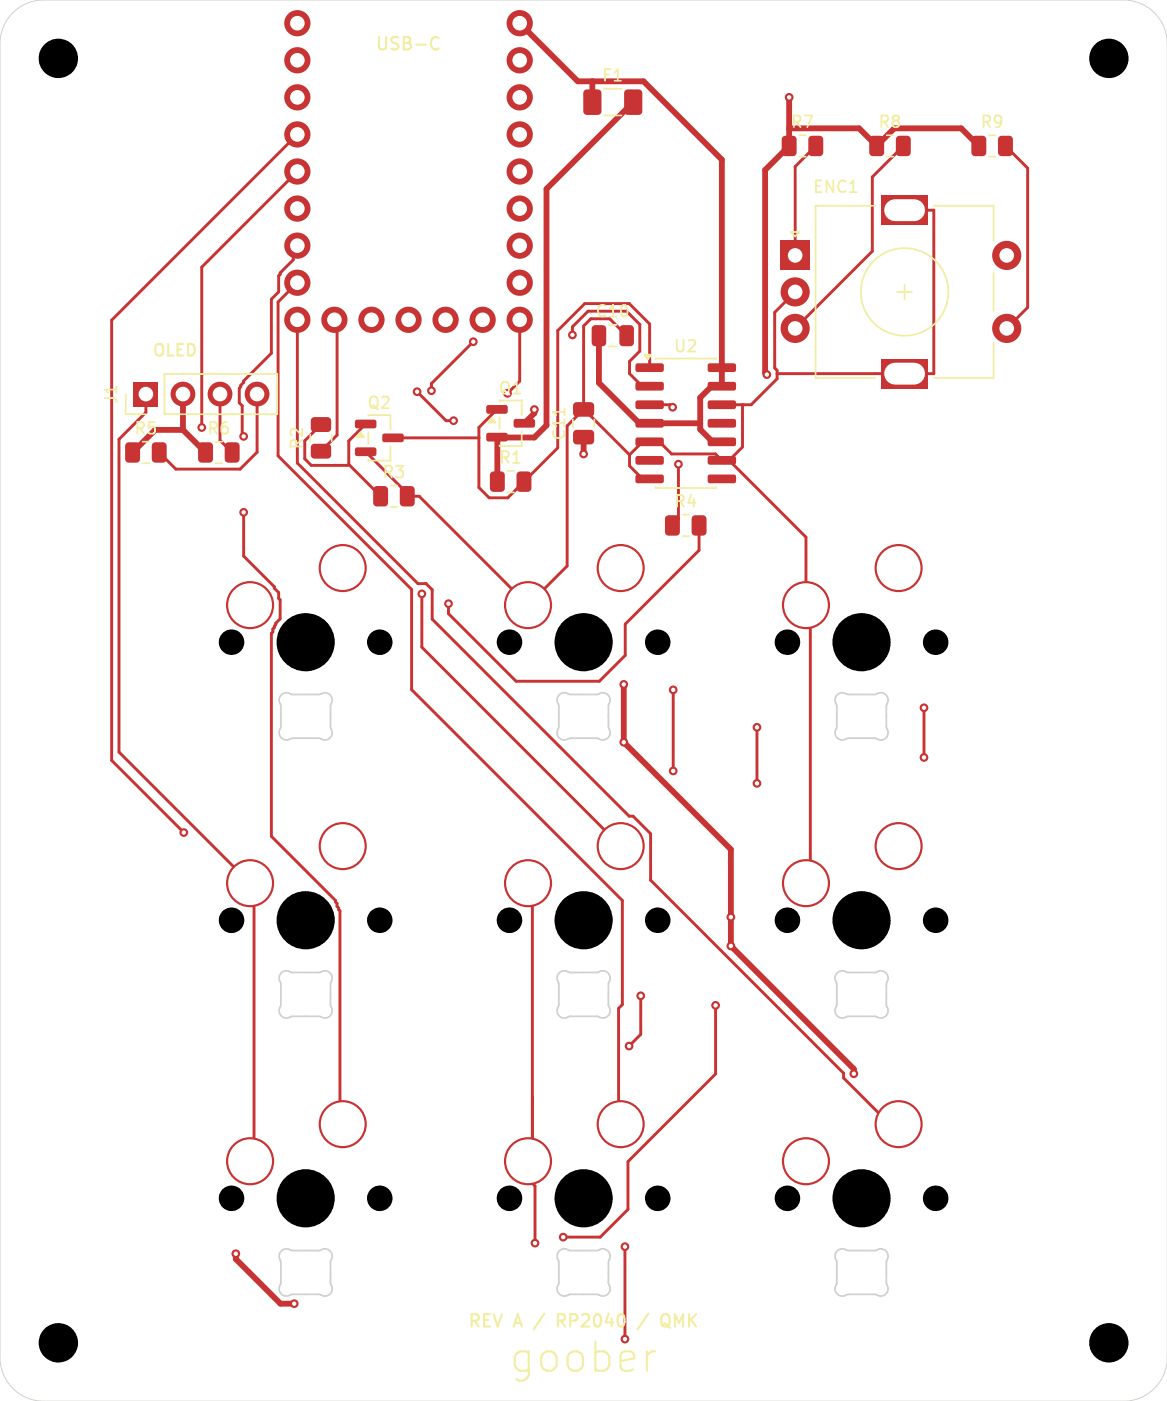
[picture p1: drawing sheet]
<svg xmlns="http://www.w3.org/2000/svg" width="80mm" height="96mm" viewBox="0 0 80 96" stroke-linecap="round" stroke-linejoin="round" font-family="sans-serif">
<defs><g id="words">
<text font-size="2.7" fill="#fff" x="36.3" y="94">goober</text>
<g font-size="1.1" fill="#f2eda1">
<text x="26.3" y="3.4">USB-C</text>
<text x="41.4" y="5.6">F1</text>
<text x="54.4" y="8.7">R7</text>
<text x="60.4" y="8.7">R8</text>
<text x="67.4" y="8.7">R9</text>
<text x="56" y="13.2">ENC1</text>
<text x="41.1" y="21.7">C10</text>
<text x="8" y="27.5" transform="rotate(-90 8 27.5)">J1</text>
<text x="9.4" y="29.8">R5</text>
<text x="10.6" y="24.4">OLED</text>
<text x="14.4" y="29.8">R6</text>
<text x="25.3" y="28">Q2</text>
<text x="38.7" y="29.9" transform="rotate(-90 38.7 29.9)">C11</text>
<text x="46.3" y="24.1">U2</text>
<text x="20.7" y="30.6" transform="rotate(-90 20.7 30.6)">R2</text>
<text x="26.4" y="32.8">R3</text>
<text x="34.4" y="31.7">R1</text>
<text x="46.4" y="34.7">R4</text>
<text x="34.3" y="90.9">REV A / RP2040 / QMK</text>
</g>
<text font-size="1.1" fill="#fff" x="34.3" y="27">Q1</text>
</g></defs>
<g fill="#c83434">
<path d="M33.6 32.4l.7-.1 .3 .2v1l-.2 .2h-.6l-.2-.2v-.9z"/>
<path d="M35.5 32.4l.7-.1 .2 .2v1l-.1 .2h-.6l-.3-.2v-.9z"/>
<path d="M40 6.2l1-.1 .2 .2v1.3l-.1 .3h-.9l-.2-.2v-1.3z"/>
<path d="M42.8 6.2l1-.1 .2 .2v1.3l-.1 .3h-.9l-.2-.2v-1.3z"/>
<path d="M39.3 29.5h.2h1.1l.1 .2v.6l-.2 .2-1.1-.1-.1-.2z"/>
<path d="M39.3 27.6h.2h1.1l.1 .2v.6l-.2 .2-1.1-.1-.1-.2z"/>
<path d="M40.6 22.3h.7l.2 .1 .1 1.1-.2 .2h-.6l-.2-.1v-1.1z"/>
<path d="M42.5 22.3h.7l.2 .1 .1 1.1-.2 .2h-.6l-.2-.1v-1.1z"/>
<path d="M59.6 9.4l.8-.1 .2 .2v1l-.2 .2h-.6l-.2-.2v-.9z"/>
<path d="M61.5 9.4l.7-.1 .2 .2v1l-.1 .2h-.6l-.3-.2v-.9z"/>
<path d="M24.4 28.8h1.3l.1 .1v.4l-.1 .1-1.3-.1-.1-.1z"/>
<path d="M24.4 30.7h1.3l.1 .1v.4l-.1 .1-1.3-.1-.1-.1z"/>
<path d="M26.2 29.7h1.4l.1 .2v.3l-.2 .1h-1.2l-.1-.1z"/>
<path d="M43.6 24.9h1.8l.1 .1v.4l-.2 .1h-1.7v-.2z"/>
<path d="M43.6 26.2h1.8l.1 .1v.4l-.2 .1-1.7-.1v-.1z"/>
<path d="M43.6 27.5l1.8-.1 .1 .2v.3l-.2 .1h-1.7v-.1z"/>
<path d="M43.6 28.7h1.8l.1 .2v.3l-.2 .1h-1.7v-.1z"/>
<path d="M43.6 30h1.8l.1 .1v.4l-.2 .1h-1.7v-.2z"/>
<path d="M43.6 31.3h1.8l.1 .1v.3l-.2 .1h-1.7v-.1z"/>
<path d="M43.6 32.6l1.8-.1 .1 .2v.3l-.2 .1h-1.7v-.1z"/>
<path d="M48.5 32.6l1.9-.1 .1 .2-.1 .3-.1 .1h-1.7l-.1-.1z"/>
<path d="M48.5 31.3h1.9l.1 .1-.1 .3-.1 .1h-1.7l-.1-.1z"/>
<path d="M48.5 30h1.9l.1 .1-.1 .4-.1 .1h-1.7l-.1-.2z"/>
<path d="M48.5 28.7h1.9l.1 .2-.1 .3-.1 .1h-1.7l-.1-.1z"/>
<path d="M48.5 27.5l1.9-.1 .1 .2-.1 .3-.1 .1h-1.7l-.1-.1z"/>
<path d="M48.5 26.2h1.9l.1 .1-.1 .4-.1 .1-1.7-.1-.1-.1z"/>
<path d="M48.5 24.9h1.9l.1 .1-.1 .4-.1 .1h-1.7l-.1-.2z"/>
<path d="M53.5 16.5h2v2h-2z"/>
<path d="M60.4 13.4h3.2v2h-3.2z"/>
<path d="M60.4 24.6h3.2v2h-3.2z"/>
<path d="M8.6 30.4l.8-.1 .2 .2v1l-.2 .2h-.6l-.2-.2v-.9z"/>
<path d="M10.5 30.4l.7-.1 .2 .2v1l-.1 .2h-.6l-.3-.2v-.9z"/>
<path d="M9.2 26.2h1.7v1.7h-1.7z"/>
<path d="M66.6 9.4l.8-.1 .2 .2v1l-.2 .2h-.6l-.2-.2v-.9z"/>
<path d="M68.5 9.4l.7-.1 .2 .2v1l-.1 .2h-.6l-.3-.2v-.9z"/>
<path d="M21.4 30.5l.2-.1h.9l.2 .3v.6l-.2 .1h-1l-.2-.2z"/>
<path d="M21.4 28.6h.2h.9l.2 .2v.6l-.2 .2h-1l-.2-.2z"/>
<path d="M13.6 30.4l.8-.1 .2 .2v1l-.2 .2h-.6l-.2-.2v-.9z"/>
<path d="M15.5 30.4l.7-.1 .2 .2v1l-.1 .2h-.6l-.3-.2v-.9z"/>
<path d="M53.6 9.4l.8-.1 .2 .2v1l-.2 .2h-.6l-.2-.2v-.9z"/>
<path d="M55.5 9.4l.7-.1 .2 .2v1l-.1 .2h-.6l-.3-.2v-.9z"/>
<path d="M25.6 33.4l.8-.1 .2 .2v1l-.2 .2h-.6l-.2-.2v-.9z"/>
<path d="M27.5 33.4l.7-.1 .2 .2v1l-.1 .2h-.6l-.3-.2v-.9z"/>
<path d="M33.4 27.8h1.3l.1 .1v.4l-.1 .1-1.3-.1-.1-.1z"/>
<path d="M33.4 29.7h1.3l.1 .1v.4l-.1 .1-1.3-.1-.1-.1z"/>
<path d="M35.2 28.7h1.4l.1 .2v.3l-.2 .1h-1.2l-.1-.1z"/>
<path d="M45.6 35.4l.7-.1 .3 .2v1l-.2 .2h-.6l-.2-.2v-.9z"/>
<path d="M47.5 35.4l.7-.1 .2 .2v1l-.1 .2h-.6l-.3-.2v-.9z"/>
<circle cx="54.5" cy="22.5" r="1"/>
<circle cx="54.5" cy="20" r="1"/>
<circle cx="69" cy="22.5" r="1"/>
<circle cx="69" cy="17.5" r="1"/>
<circle cx="12.5" cy="27" r=".85"/>
<circle cx="15.1" cy="27" r=".85"/>
<circle cx="17.6" cy="27" r=".85"/>
<circle cx="55.2" cy="60.5" r="1.65"/>
<circle cx="61.6" cy="58" r="1.65"/>
<circle cx="17.1" cy="79.6" r="1.65"/>
<circle cx="23.5" cy="77" r="1.65"/>
<circle cx="17.1" cy="60.5" r="1.65"/>
<circle cx="23.5" cy="58" r="1.65"/>
<circle cx="36.2" cy="60.5" r="1.65"/>
<circle cx="42.5" cy="58" r="1.65"/>
<circle cx="55.2" cy="79.6" r="1.65"/>
<circle cx="61.6" cy="77" r="1.65"/>
<circle cx="17.1" cy="41.5" r="1.65"/>
<circle cx="23.5" cy="38.9" r="1.65"/>
<circle cx="36.2" cy="41.5" r="1.65"/>
<circle cx="42.5" cy="38.9" r="1.65"/>
<circle cx="55.2" cy="41.5" r="1.65"/>
<circle cx="61.6" cy="38.9" r="1.65"/>
<circle cx="36.2" cy="79.6" r="1.65"/>
<circle cx="42.5" cy="77" r="1.65"/>
<circle cx="20.4" cy="1.6" r=".9"/>
<circle cx="20.4" cy="4.1" r=".9"/>
<circle cx="20.4" cy="6.7" r=".9"/>
<circle cx="20.4" cy="9.2" r=".9"/>
<circle cx="20.4" cy="11.8" r=".9"/>
<circle cx="20.4" cy="14.3" r=".9"/>
<circle cx="20.4" cy="16.8" r=".9"/>
<circle cx="20.4" cy="19.4" r=".9"/>
<circle cx="20.4" cy="21.9" r=".9"/>
<circle cx="22.9" cy="21.9" r=".9"/>
<circle cx="25.5" cy="21.9" r=".9"/>
<circle cx="28" cy="21.9" r=".9"/>
<circle cx="30.5" cy="21.9" r=".9"/>
<circle cx="33.1" cy="21.9" r=".9"/>
<circle cx="35.6" cy="21.9" r=".9"/>
<circle cx="35.6" cy="19.4" r=".9"/>
<circle cx="35.6" cy="16.8" r=".9"/>
<circle cx="35.6" cy="14.3" r=".9"/>
<circle cx="35.6" cy="11.8" r=".9"/>
<circle cx="35.6" cy="9.2" r=".9"/>
<circle cx="35.6" cy="6.7" r=".9"/>
<circle cx="35.6" cy="4.1" r=".9"/>
<circle cx="35.6" cy="1.6" r=".9"/>
<circle cx="40" cy="31.1" r=".3"/>
<circle cx="42.8" cy="50.9" r=".3"/>
<circle cx="42.8" cy="46.9" r=".3"/>
<circle cx="50.1" cy="64.8" r=".3"/>
<circle cx="16.2" cy="85.9" r=".3"/>
<circle cx="58.5" cy="73.6" r=".3"/>
<circle cx="50.1" cy="62.8" r=".3"/>
<circle cx="20.2" cy="89.3" r=".3"/>
<circle cx="36.6" cy="28.1" r=".3"/>
<circle cx="36.7" cy="85.2" r=".3"/>
<circle cx="54.1" cy="6.7" r=".3"/>
<circle cx="52.6" cy="25.7" r=".3"/>
<circle cx="39.2" cy="22.9" r=".3"/>
<circle cx="46.1" cy="27.9" r=".3"/>
<circle cx="46.5" cy="31.8" r=".3"/>
<circle cx="32.4" cy="23.4" r=".3"/>
<circle cx="29.6" cy="26.8" r=".3"/>
<circle cx="30.7" cy="41.4" r=".3"/>
<circle cx="49" cy="68.9" r=".3"/>
<circle cx="38.6" cy="84.8" r=".3"/>
<circle cx="51.9" cy="53.7" r=".3"/>
<circle cx="51.9" cy="49.8" r=".3"/>
<circle cx="43.1" cy="71.7" r=".3"/>
<circle cx="43.9" cy="68.2" r=".3"/>
<circle cx="16.7" cy="29.9" r=".3"/>
<circle cx="16.7" cy="35.1" r=".3"/>
<circle cx="46.1" cy="47.3" r=".3"/>
<circle cx="46.1" cy="52.8" r=".3"/>
<circle cx="63.3" cy="51.9" r=".3"/>
<circle cx="63.3" cy="48.5" r=".3"/>
<circle cx="42.8" cy="85.4" r=".3"/>
<circle cx="12.6" cy="57" r=".3"/>
<circle cx="13.8" cy="29.3" r=".3"/>
<circle cx="28.9" cy="40.7" r=".3"/>
<circle cx="31.1" cy="28.8" r=".3"/>
<circle cx="28.6" cy="26.8" r=".3"/>
</g>
<g fill="none" stroke="#c83434" stroke-width=".4">
<path d="M35.6 1.6l4 4h4.5l5.4 5.3v15.6h-.7l-.8 .7v2.2l.8 .9h.7M40.6 5.6v1.4M43.4 7l-5.9 5.9v16.2l-.9 .9h-2.5M54.1 6.7v3.3l-1.7 1.6v13.9l.2 .2M54.1 8.8h4.8l1.2 1.2 1.2-1.2h4.6l1.2 1.2M12.5 29.5h-1.9l-1.5 1.5M12.5 29.5l1.6 1.5M12.5 27v2.5M34.1 30h.1M34.1 30v3M36.6 28.1v.2l-.7 .7M40 30v1.1"/>
<path d="M41.1 23v3.2l2.7 2.8h4.2M42.8 46.9v4l7.3 7.3v6.6l8.4 8.4v.4M16.2 85.9v.4l3 3h1"/>
</g>
<g fill="none" stroke="#c83434" stroke-width=".2">
<path d="M20.4 9.2l-12.7 12.7v30.2l4.9 4.9M20.4 11.8l-6.6 6.5v11M20.4 19.4l-1.3 1.3v10.5l9.1 9.2v6.9l14.5 14.4v7.1l-.3 .3v7.8l.1 .1M20.4 16.8v.3l-.3 .3v.4l-.9 .9-.1 .2v1.1l-.5 .5v3.7l-1.9 1.9-.3 .5v1l.2 .2v2l.1 .1M55.9 10l-1.4 1.4v6.1M61.9 10l-2.1 2.1v5.1l-5.3 5.3M62 14.4h2v11.2h-10.7M68.9 10l1.5 1.5v9.6l-1.4 1.4M10 27v1.3l-1.8 1.8v21.4l9.2 9.3v18.5l-.3 .3M15.1 27v3.2l.8 .8M16.7 35.1v3l2.1 2.1 .3 .4v.4l.1 .1v1.3l-.3 .3-.3 .7v13.9l4.4 4.4 .1 .4 .2 .3v13M17.6 27v4l-1.1 1.1h-4.4l-1.2-1.1"/>
<path d="M20.4 21.9v9.8l8.2 8.3h.6l.4 .4v2l13.5 13.5h.3l1.2 1.2v3.2l13.2 13.2v.4l3.2 3.1h.6M22 29.1l-1.1 1.1v1.2l.4 .5h2.5l.1-.1M22.9 21.9l.2 .2v7.7l-1.1 1.1M23.9 31.8l2.2 2.2M25.1 29.1l-1.2 1.1v1.6M26.9 30h5.9M28.6 26.8l2 2h.5M32.4 23.4l-2.8 2.9v.5M35.6 21.9v4.2M39.2 22.9v-.5l1.1-1.1h2.6l1 .9v1.9l-.8 .7v.8l.9 .9h.5M40 28.1l-1.1 1.1v9.6l-2.7 2.7-7.5-7.5h-.8v-.2l-2.8-2.8M40 28.1l3.1 3.1"/>
<path d="M43 23l-1.2-1.2h-1.3l-.5 .5v5.8M43.1 31.2l.9-.9h1.2l.8 .8h3l.5 .4h.5M43.1 31.2v.7l.9 .9h.5M44.5 25.2v-3l-1.4-1.4h-3l-1.9 1.8v8.1l-3.4 3.4h-1.3l-.7-.7v-4.1l1.3-1.2M44.5 27.7h1.4l.2 .2M46.5 31.8v3.8l-.4 .4M47.9 36v1.7l-5 5.1v2.1l-1.8 1.8h-5.7l-4.7-4.7v-.6M50 31.5l5.2 5.3v4.7l.3 .3v18.4l-.3 .3M50.9 27.7v2.9l-.9 .9M54.5 20l-1.4 1.4v3.8l.2 .2v.6l-1.8 1.7h-2M28.9 40.7v3.6l13.6 13.7M46.1 47.3v5.5"/>
<path d="M51.9 49.8v3.9M63.3 48.5v3.4M36.2 60.5l.3 .3v20.3l.2 .2v3.9M36.5 79.3l-.3 .3M43.9 68.2v2.7l-.8 .8M49 68.9v4.7l-6 6v3.3l-1.9 1.9h-2.5M42.8 85.4v6.3"/>
</g>
<g fill="none" stroke="#f2eda1" stroke-width=".14">
<path d="M30 2.6h.1M30.1 3.3h-.1M32.3 90.5l.4-.1 .1-.1v-.2l-.5-.1v.9M32.5 90.5l.3 .4M33.2 90.4h.3M33.6 90h-.4v.9h.4M33.8 90l.3 .9M35.4 94.5l.2 .1M35.5 92.7l-.2 .3v.5l.2 .3M44.9 92.6l-.4 .1M46.3 90.9v-.9l.2 .6 .3-.6v.9M47.2 90v.9"/>
<path d="M47.3 90.4l.4 .5M47.7 90l-.5 .5"/>
</g>
<g fill="none" stroke="#f2eda1" stroke-width=".12">
<path d="M41.4 6.1h1.2M41.4 7.9h1.2M60.8 9.3h.4M60.8 10.7h.4M24.7 29.6l.2 .4h-.4zM25.2 29.6v.8M26.8 30.6v1l-1.6-.1M26.8 28.4v1M34.8 32.3h.4M34.8 33.7h.4M39.3 28.7v.6M40.7 28.7v.6"/>
<path d="M41.7 22.3h.6M41.7 23.7h.6"/>
</g>
<path d="M24.7 29.6l.2 .4h-.4z" fill="#f2eda1"/>
<path d="M44.2 24.3h.4l-.2 .3zM44.9 24.6h4.2M44.9 33.4h4.2" fill="none" stroke="#f2eda1" stroke-width=".12"/>
<path d="M44.2 24.3h.4l-.2 .3z" fill="#f2eda1"/>
<g fill="none" stroke="#f2eda1" stroke-width=".12">
<path d="M54.2 15.9h.6l-.3 .3zM54.8 9.3h.4M54.8 10.7h.4M60 14.1h-4.1v11.8h4.1M62 19.5v1M64 14.1h4.1v2.4M67.8 9.3h.4M67.8 10.7h.4M68.1 18.7v2.6M8.6 27v1.4h1.4M9.8 30.3h.4M9.8 31.7h.4"/>
<path d="M11.3 25.6h7.7v2.8h-7.7zM14.8 30.3h.4M14.8 31.7h.4M21.3 29.8v.4M22.7 29.8v.4M26.8 33.3h.4M26.8 34.7h.4M33.7 28.6l.2 .4h-.4zM34.2 28.6v.8M35.8 29.6v1l-1.6-.1M35.8 27.4v1M61.5 20h1"/>
<path d="M68.1 23.5v2.4h-4.1"/>
<circle cx="62" cy="20" r="3"/>
</g>
<path d="M33.7 28.6l.2 .4h-.4z" fill="#f2eda1"/>
<path d="M46.8 35.3h.4M46.8 36.7h.4" fill="none" stroke="#f2eda1" stroke-width=".12"/>
<path d="M.9 .9l.9-.7 1.1-.2h74.1l.6 .1 .7 .2 .5 .3 .5 .5 .5 .9 .2 1v90l-.1 .6-.2 .7-.3 .5-.5 .5-.8 .5-1 .2h-74.1l-.6-.1-.7-.2-.5-.3-.5-.5-.5-.9-.2-1v-90l.2-1.1 .3-.5z" fill="none" stroke="#d0d2cd" stroke-width=".07"/>
<path d="M19.3 47.6l.3-.1 .4 .1h1.9l.4-.1 .3 .1 .2 .4-.2 .4 .1 1.4 .1 .4-.2 .3-.3 .2-.4-.1h-1.9l-.4 .1-.3-.1-.2-.4 .1-.4v-1.4l-.1-.5zM38.3 47.6l.4-.1 .4 .1h1.8l.4-.1 .3 .1 .2 .4-.1 .4v1.4l.1 .4-.1 .3-.4 .2-.4-.1h-1.8l-.4 .1-.3-.1-.2-.4 .1-.4v-1.4l-.1-.5zM57.4 47.6l.3-.1 .4 .1h1.9l.4-.1 .3 .1 .2 .4-.2 .4 .1 1.4 .1 .4-.2 .3-.3 .2-.4-.1h-1.9l-.4 .1-.3-.1-.2-.4 .1-.4v-1.4l-.1-.5zM19.3 66.7l.3-.2 .4 .1h1.9l.4-.1 .3 .1 .2 .4-.2 .4 .1 1.5 .1 .4-.2 .3-.3 .1-.4-.1h-1.9l-.4 .1-.3-.1-.2-.3 .1-.5v-1.4l-.1-.4zM38.3 66.7l.4-.2 .4 .1h1.8l.4-.1 .3 .1 .2 .4-.1 .4v1.5l.1 .4-.1 .3-.4 .1-.4-.1h-1.8l-.4 .1-.3-.1-.2-.3 .1-.5v-1.4l-.1-.4zM57.4 66.7l.3-.2 .4 .1h1.9l.4-.1 .3 .1 .2 .4-.2 .4 .1 1.5 .1 .4-.2 .3-.3 .1-.4-.1h-1.9l-.4 .1-.3-.1-.2-.3 .1-.5v-1.4l-.1-.4zM19.3 85.7l.3-.1 .4 .1h1.9l.4-.1 .3 .1 .2 .4-.2 .4 .1 1.4 .1 .4-.2 .3-.3 .2-.4-.1h-1.9l-.4 .1-.3-.1-.2-.4 .1-.4v-1.4l-.1-.5zM38.3 85.7l.4-.1 .4 .1h1.8l.4-.1 .3 .1 .2 .4-.1 .4v1.4l.1 .4-.1 .3-.4 .2-.4-.1h-1.8l-.4 .1-.3-.1-.2-.4 .1-.4v-1.4l-.1-.5zM57.4 85.7l.3-.1 .4 .1h1.9l.4-.1 .3 .1 .2 .4-.2 .4 .1 1.4 .1 .4-.2 .3-.3 .2-.4-.1h-1.9l-.4 .1-.3-.1-.2-.4 .1-.4v-1.4l-.1-.5z" fill="none" stroke="#d0d2cd" stroke-width=".12"/>
<g fill="#fff">
<circle cx="40" cy="31.1" r=".15"/>
<circle cx="42.8" cy="50.9" r=".15"/>
<circle cx="42.8" cy="46.9" r=".15"/>
<circle cx="50.1" cy="64.8" r=".15"/>
<circle cx="16.2" cy="85.9" r=".15"/>
<circle cx="58.5" cy="73.6" r=".15"/>
<circle cx="50.1" cy="62.8" r=".15"/>
<circle cx="20.2" cy="89.3" r=".15"/>
<circle cx="36.6" cy="28.1" r=".15"/>
<circle cx="36.7" cy="85.2" r=".15"/>
<circle cx="54.1" cy="6.7" r=".15"/>
<circle cx="52.6" cy="25.7" r=".15"/>
<circle cx="39.2" cy="22.9" r=".15"/>
<circle cx="46.1" cy="27.9" r=".15"/>
<circle cx="46.5" cy="31.8" r=".15"/>
<circle cx="32.4" cy="23.4" r=".15"/>
<circle cx="29.6" cy="26.8" r=".15"/>
<circle cx="30.7" cy="41.4" r=".15"/>
<circle cx="49" cy="68.9" r=".15"/>
<circle cx="38.6" cy="84.8" r=".15"/>
<circle cx="51.9" cy="53.7" r=".15"/>
<circle cx="51.9" cy="49.8" r=".15"/>
<circle cx="43.1" cy="71.7" r=".15"/>
<circle cx="43.9" cy="68.2" r=".15"/>
<circle cx="16.7" cy="29.9" r=".15"/>
<circle cx="16.7" cy="35.1" r=".15"/>
<circle cx="46.1" cy="47.3" r=".15"/>
<circle cx="46.1" cy="52.8" r=".15"/>
<circle cx="63.3" cy="51.9" r=".15"/>
<circle cx="63.3" cy="48.5" r=".15"/>
<circle cx="42.8" cy="85.4" r=".15"/>
<circle cx="12.6" cy="57" r=".15"/>
<circle cx="13.8" cy="29.3" r=".15"/>
<circle cx="28.9" cy="40.7" r=".15"/>
<circle cx="31.1" cy="28.8" r=".15"/>
<circle cx="28.6" cy="26.8" r=".15"/>
</g>
<circle cx="4" cy="4" r="1.35" fill="#000"/>
<g fill="#fff">
<circle cx="54.5" cy="17.5" r=".5"/>
<circle cx="54.5" cy="22.5" r=".5"/>
<circle cx="54.5" cy="20" r=".5"/>
</g>
<path d="M61.3 14.4h1.4M61.3 25.6h1.4" fill="none" stroke="#fff" stroke-width="1.5"/>
<g fill="#fff">
<circle cx="69" cy="22.5" r=".5"/>
<circle cx="69" cy="17.5" r=".5"/>
<circle cx="10" cy="27" r=".5"/>
<circle cx="12.5" cy="27" r=".5"/>
<circle cx="15.1" cy="27" r=".5"/>
<circle cx="17.6" cy="27" r=".5"/>
</g>
<g fill="#000">
<circle cx="76" cy="4" r="1.35"/>
<circle cx="54" cy="63.1" r=".87"/>
<circle cx="59" cy="63" r="1.99"/>
<circle cx="64.1" cy="63.1" r=".87"/>
<circle cx="4" cy="92" r="1.35"/>
<circle cx="76" cy="92" r="1.35"/>
</g>
<g fill="#fff">
<circle cx="55.2" cy="60.5" r="1.5"/>
<circle cx="61.6" cy="58" r="1.5"/>
</g>
<g fill="#000">
<circle cx="15.9" cy="82.1" r=".87"/>
<circle cx="20.9" cy="82.1" r="1.99"/>
<circle cx="26" cy="82.1" r=".87"/>
</g>
<g fill="#fff">
<circle cx="17.1" cy="79.6" r="1.5"/>
<circle cx="23.5" cy="77" r="1.5"/>
</g>
<g fill="#000">
<circle cx="15.9" cy="63.1" r=".87"/>
<circle cx="20.9" cy="63" r="1.99"/>
<circle cx="26" cy="63.1" r=".87"/>
</g>
<g fill="#fff">
<circle cx="17.1" cy="60.5" r="1.5"/>
<circle cx="23.5" cy="58" r="1.5"/>
</g>
<g fill="#000">
<circle cx="34.9" cy="63.1" r=".87"/>
<circle cx="40" cy="63" r="1.99"/>
<circle cx="45.1" cy="63.1" r=".87"/>
</g>
<g fill="#fff">
<circle cx="36.2" cy="60.5" r="1.5"/>
<circle cx="42.5" cy="58" r="1.5"/>
</g>
<g fill="#000">
<circle cx="54" cy="82.1" r=".87"/>
<circle cx="59" cy="82.1" r="1.99"/>
<circle cx="64.1" cy="82.1" r=".87"/>
</g>
<g fill="#fff">
<circle cx="55.2" cy="79.6" r="1.5"/>
<circle cx="61.6" cy="77" r="1.5"/>
</g>
<g fill="#000">
<circle cx="15.9" cy="44" r=".87"/>
<circle cx="20.9" cy="44" r="1.99"/>
<circle cx="26" cy="44" r=".87"/>
</g>
<g fill="#fff">
<circle cx="17.1" cy="41.5" r="1.5"/>
<circle cx="23.5" cy="38.9" r="1.5"/>
</g>
<g fill="#000">
<circle cx="34.9" cy="44" r=".87"/>
<circle cx="40" cy="44" r="1.99"/>
<circle cx="45.1" cy="44" r=".87"/>
</g>
<g fill="#fff">
<circle cx="36.2" cy="41.5" r="1.5"/>
<circle cx="42.5" cy="38.9" r="1.5"/>
</g>
<g fill="#000">
<circle cx="54" cy="44" r=".87"/>
<circle cx="59" cy="44" r="1.99"/>
<circle cx="64.1" cy="44" r=".87"/>
</g>
<g fill="#fff">
<circle cx="55.2" cy="41.5" r="1.5"/>
<circle cx="61.6" cy="38.9" r="1.5"/>
</g>
<g fill="#000">
<circle cx="34.9" cy="82.1" r=".87"/>
<circle cx="40" cy="82.1" r="1.99"/>
<circle cx="45.1" cy="82.1" r=".87"/>
</g>
<g fill="#fff">
<circle cx="36.2" cy="79.6" r="1.5"/>
<circle cx="42.5" cy="77" r="1.5"/>
<circle cx="20.4" cy="1.6" r=".5"/>
<circle cx="20.4" cy="4.1" r=".5"/>
<circle cx="20.4" cy="6.7" r=".5"/>
<circle cx="20.4" cy="9.2" r=".5"/>
<circle cx="20.4" cy="11.7" r=".5"/>
<circle cx="20.4" cy="14.3" r=".5"/>
<circle cx="20.4" cy="16.8" r=".5"/>
<circle cx="20.4" cy="19.4" r=".5"/>
<circle cx="20.4" cy="21.9" r=".5"/>
<circle cx="22.9" cy="21.9" r=".5"/>
<circle cx="25.5" cy="21.9" r=".5"/>
<circle cx="28" cy="21.9" r=".5"/>
<circle cx="30.5" cy="21.9" r=".5"/>
<circle cx="33.1" cy="21.9" r=".5"/>
<circle cx="35.6" cy="21.9" r=".5"/>
<circle cx="35.6" cy="19.4" r=".5"/>
<circle cx="35.6" cy="16.8" r=".5"/>
<circle cx="35.6" cy="14.3" r=".5"/>
<circle cx="35.6" cy="11.7" r=".5"/>
<circle cx="35.6" cy="9.2" r=".5"/>
<circle cx="35.6" cy="6.7" r=".5"/>
<circle cx="35.6" cy="4.1" r=".5"/>
<circle cx="35.6" cy="1.6" r=".5"/>
</g>
<use href="#words"/>
</svg>
